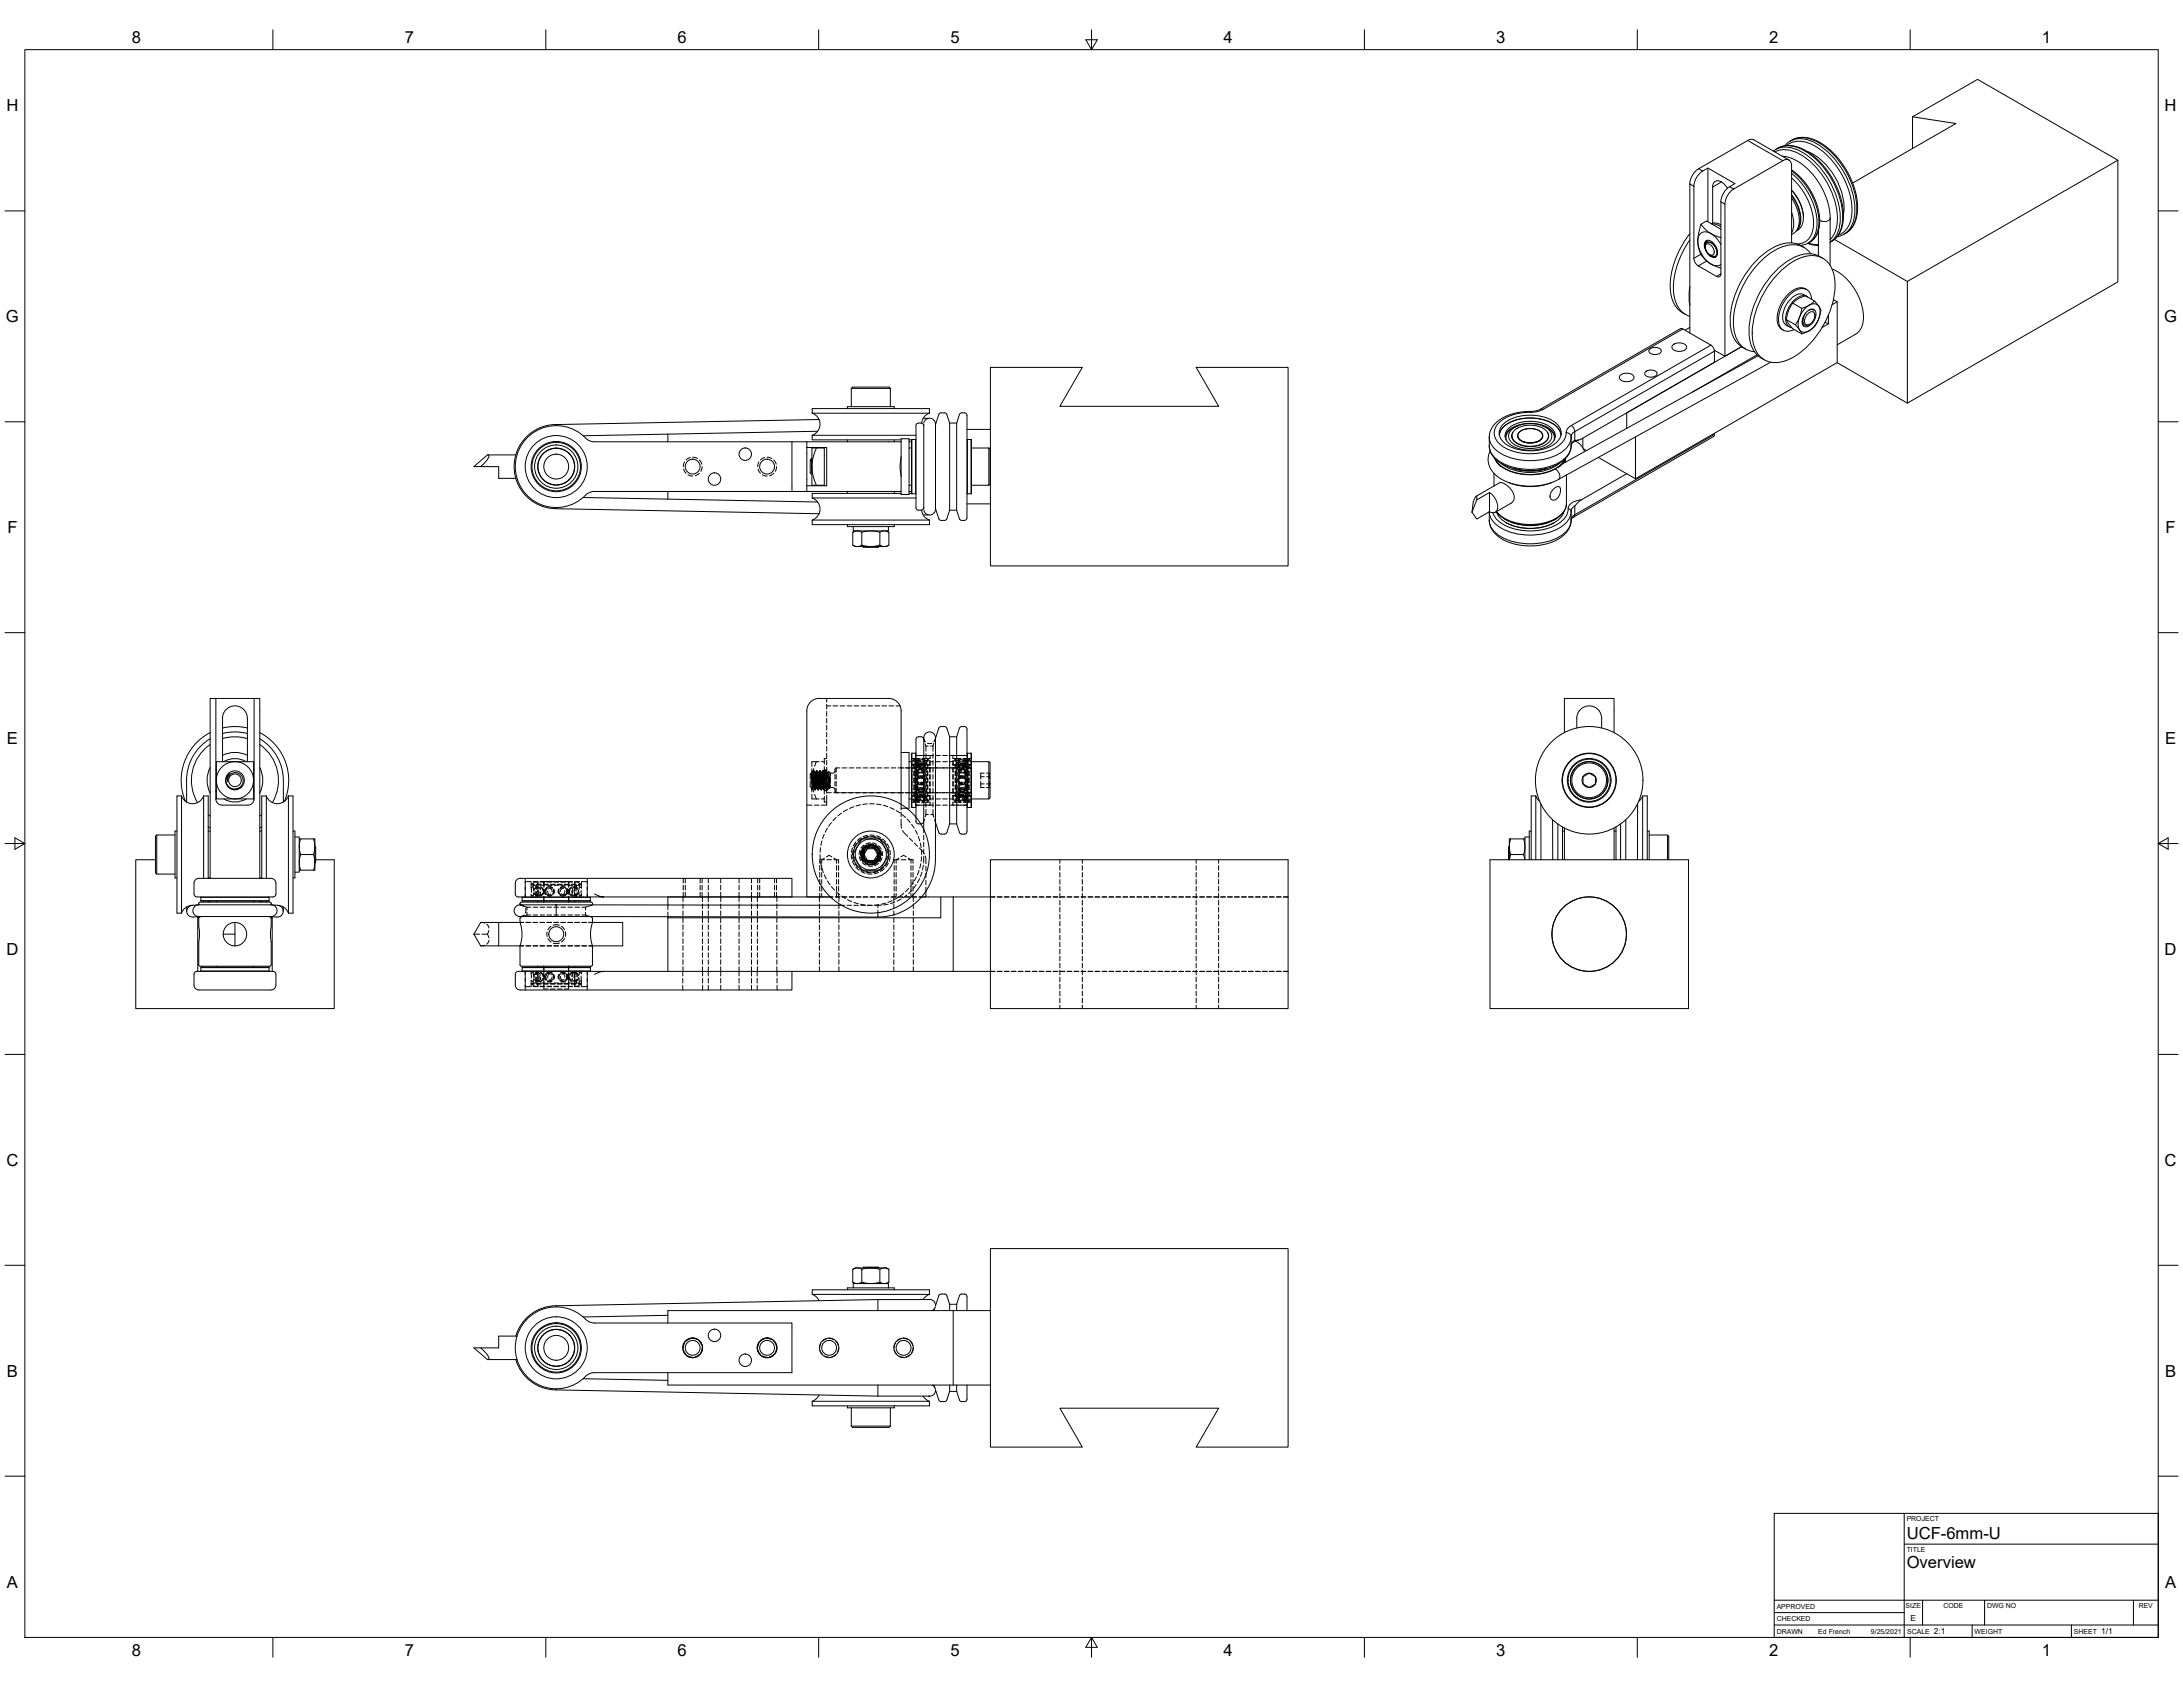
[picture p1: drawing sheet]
<svg xmlns="http://www.w3.org/2000/svg" width="1118mm" height="864mm" viewBox="0 0 1118 864" stroke-linecap="round" stroke-linejoin="round" font-family="sans-serif">
<defs><g id="words">
<g font-size="8.5">
<text x="68" y="22">8</text>
<text x="207" y="22">7</text>
<text x="347" y="22">6</text>
<text x="487" y="22">5</text>
<text x="626" y="22">4</text>
<text x="766" y="22">3</text>
<text x="906" y="22">2</text>
<text x="1045" y="22">1</text>
<text x="3" y="57">H</text>
<text x="1108" y="57">H</text>
<text x="3" y="165">G</text>
<text x="1108" y="165">G</text>
<text x="4" y="273">F</text>
<text x="1109" y="273">F</text>
<text x="4" y="381">E</text>
<text x="1108" y="381">E</text>
<text x="3" y="489">D</text>
<text x="1108" y="489">D</text>
<text x="3" y="597">C</text>
<text x="1108" y="597">C</text>
<text x="4" y="705">B</text>
<text x="1108" y="705">B</text>
<text x="976" y="788">UCF-6mm-U</text>
<text x="976" y="803">Overview</text>
<text x="4" y="813">A</text>
<text x="1108" y="813">A</text>
<text x="68" y="848">8</text>
<text x="207" y="848">7</text>
<text x="347" y="848">6</text>
<text x="487" y="848">5</text>
<text x="626" y="848">4</text>
<text x="766" y="848">3</text>
<text x="906" y="848">2</text>
<text x="1045" y="848">1</text>
</g>
<g font-size="4.3">
<text x="978" y="830">E</text>
<text x="990" y="837">2:1</text>
<text x="1076" y="837">1/1</text>
</g>
<g font-size="3.5">
<text x="976" y="779">PROJECT</text>
<text x="976" y="794">TITLE</text>
<text x="910" y="824">APPROVED</text>
<text x="976" y="823">SIZE</text>
<text x="995" y="823">CODE</text>
<text x="1017" y="823">DWG NO</text>
<text x="1095" y="823">REV</text>
<text x="910" y="830">CHECKED</text>
<text x="910" y="836">DRAWN</text>
<text x="931" y="836">Ed French</text>
<text x="958" y="836">9/25/2021</text>
<text x="976" y="836">SCALE</text>
<text x="1011" y="836">WEIGHT</text>
<text x="1062" y="836">SHEET</text>
</g>
</g></defs>
<!-- layer: Hidden -->
<g fill="none" stroke="#000" stroke-width=".51">
<path d="M350 236v3M353 234l-2 1M355 234l2 1M358 235l1 3M359 239v2M389 236l-1 3M391 234l-2 1M393 234l2 1M396 235l1 3M398 239l-1 2M350 240l1 2M352 243l3 1"/>
<path d="M358 242l-2 2M388 240l1 2M390 243l3 1M396 242l-2 2M423 358v1M423 361v2M423 364v3M423 368v2M423 371v3M423 375v2M423 379v2M423 361h2"/>
<path d="M427 361h2M430 361h2M434 361h2M437 361h3M441 361h2M444 361h3M448 361h2M452 361h2M455 361h2M459 361h2M473 378l1 2M473 379v1"/>
<path d="M479 378l-1 2M479 378l-1 1M415 396h1v1M416 396h-1v3M416 398l-1 2M416 396h.1M416 397v-1v1M416 399v5v-3M416 397v2M416 394v2M416 392v-2h2l-1 2M416 399v3"/>
<path d="M416 395h.1M416 399v2M416 396l-1 4 1-1M416 398v2M416 398v3M416 395h1v1M416 395v2M416 395v1M416 397v5M416 396v3M417 396l-1-1v2M417 393l-1 3"/>
<path d="M417 395l-1 1v-1l1 2M417 397v5v-4M417 395l-1 1M417 396v2M417 397v2M417 400v2M417 399v2M417 398v3M417 396l1 2M417 397l1 2M418 396h-1v1M418 397v3"/>
<path d="M418 399v3M418 398v3M418 398v2M418 399v2M418 390h1M418 395v2M418 396v2M418 395v3M418 395v1M418 396v3M418 395l-1 1M418 395l1 2"/>
<path d="M418 399l1 5M418 398l1 2M419 398l-1 2M419 397l-1 2M419 400l-1 2M419 399l-1 3M419 397v-1v1M419 396v2M419 396v5M419 396v3M419 398v3M419 400v2"/>
<path d="M419 397v2M419 395v3M419 397l1 5M419 395h1v1M420 397l-1 2M420 396v-1v1M420 395v2M420 395v1M420 398v2M420 399v4M420 397v2M420 399v2"/>
<path d="M420 397v-1l1 1M420 397v3M421 390h1M421 396v4v-2M421 398l-1-2v2M421 397v2v-2M421 399v2M421 399v3v-1M421 399v3M421 395v3M421 395v2M421 396v-1v1"/>
<path d="M421 395l1 1 1-1M421 397l1 2M421 396l1 2M421 395l-1 1v-1l-1 1-1-1M421 398v2M422 395v3M422 399l-1 2M422 400v2M422 397l-1-2v2M422 399v2M422 396v-1l-1 2M422 397v4"/>
<path d="M422 398v3M422 396v2M422 390v1M422 392v5M422 395h-1M422 394h1M422 397v2M422 397v-1v1M422 398l1 2M423 395l-1 2M423 397v2M423 395l1 1"/>
<path d="M423 395v3M423 396v-1v1M423 397v5M423 388h-1v2M423 393v13h3M423 382v2M423 386v2M423 389v3M423 397v4M424 396h.1M424 396v2M424 396l-1 2"/>
<path d="M424 396v-1l1 1M424 397v2M424 399v3M424 399v1M424 396v3M424 395v2M424 398v3M425 397l-1 3M425 398v2M425 398v4M425 396v2M425 396h.1"/>
<path d="M425 398v3M425 396v1M427 396v3M427 395v1h-2M428 393l-1 1v1M428 393v2M428 396v3M428 393h2M431 393h3M435 393h2M438 393h3M442 393h2"/>
<path d="M445 393h3M449 393h2M453 393h2M456 393h3M460 393h3M463 393h6M467 388h1v2M467 393h.1M467 392h1M467 393v2M467 396v3M468 389l-1 1v2"/>
<path d="M468 398v3M468 395v2M468 391v3M468 393v2M468 396v3M468 391h2M469 387h.1M469 387h9M469 392l1 1h1M469 391h2M469 393l1 2-1 1v1l2 2M469 392l1 1h3"/>
<path d="M469 392h2M469 395l2 1M469 398v3M470 395l-1 2M470 391l2 1M470 388l1 1M470 388l-1 1M470 394v1l1 1M470 389h-2v3M470 389l-1 1h2M470 395v1v1M470 392h2"/>
<path d="M470 398v1v2M470 393h2M470 397h3M470 396v1v1h2M470 392h3M470 391v1M470 394h3M471 388h-3v2M471 394l-1 1M471 393l2 1-1 2M471 397l-2 2M471 394h1l1 1"/>
<path d="M471 388h-1M471 391l-2 1M471 389l-2 1M471 398h1l1 1M471 392l-2 1 1 2M471 398h1l1 1v2h-2M471 395l2 1v1l-1 1h-1M472 392h-2v1M472 389l-2 1 1 1M472 395l2 1M472 391h-3M472 388h3v2"/>
<path d="M472 394l1 1M472 391h-2M472 397l1 1 1 2-1 1-1 1M472 392h2M472 388h1l-1 1M472 392l1 1 1 1M473 390h1l-1 2M473 389v1l-1 1M473 392v1h-2M473 390h-3M473 389l1 1M473 389h1v3"/>
<path d="M473 399h.1M473 395l-2 1M473 391h1M473 396l-1 1h-1M473 388l1 1h-2M473 391h1l-4 1-1-1M473 391l1 1-1 1M473 398v3M473 395l-1 1M473 394l-1 1M474 395l-1 2M474 392l-2-1h1v1"/>
<path d="M474 397l-2 2M474 392l-1 1M474 381v1M474 391l-1 1 1 1M474 393h17M474 396v3M474 393v2M474 389v3M474 386v2M474 382v3M474 382h1M475 380h2"/>
<path d="M475 398v3M475 395v2M475 391v3M475 392h1M475 389l1 1v2M476 396v3M476 393v2M476 387v1h-1v2M476 389v3M476 390h2M476 382h2M478 396v3"/>
<path d="M478 393v2M478 389v3M478 386v2M478 382v3M478 381v1M479 390h2M479 387h2M483 390h2M483 387h2M486 390h2M486 387h9M488 396v3"/>
<path d="M488 389v3M488 392h1M488 393v2M488 387v1h1v2M489 389l-1 1v2M489 391v3M489 395v2M489 398v3M490 396v3M490 393v2M490 391h1M490 391l1 1"/>
<path d="M490 392l1 1M490 397l2 2M490 392h2M490 395l1 2M490 394l2 1M491 395l1 1M491 398v3M491 391l-1 1 1 1M491 391h-1l4 1 1-1M491 388l-1 1h2M491 396l1 1h1M491 395l2 1"/>
<path d="M491 389h-1v3M491 389l-1 1M491 389v1l1 1M491 392v1h2M491 390h3M491 390h-1l1 2M491 393h3M492 392l-1 1-1 1M492 388h-1l1 1M492 391h2M492 397l-1 1-1 2 2 2M492 388h-3v2"/>
<path d="M492 394l-1 1M492 391h3M492 391l-2 1M492 395l-2 1M492 389l2 1-1 1M492 392h2v1M492 391h-1v1M493 395l-2 1v1l1 1h1M493 392l2 1-1 2M493 398h-1l-1 1v2h2M493 389l2 1M493 398h-1l-1 1"/>
<path d="M493 391l2 1M493 388h1M493 394h-1l-1 1M493 393l-2 1 1 2M493 397l2 2M493 388h3v2M493 394l1 1M493 392h2M494 394h-3M494 391v1M494 392h-3l-1 1M494 396v1v1h-2"/>
<path d="M494 397h-3M494 393h-2M494 398v1v2M494 392h-2M494 395v1v1M494 389l1 1h-2M494 389h2v3M494 394v1l-1 1M494 391h2M494 388l1 1M494 388l-1 1M494 395l1 2"/>
<path d="M494 391l-2 1M495 398l-1 3M495 395l-2 1M495 392l-1 1M495 393l-1 2 1 1v1l-2 2M495 392l-1 1h-1M495 391h-2M495 393h2M495 387h.1M496 396v3M496 393v2M496 391v3"/>
<path d="M496 395v2M496 398v3M496 392h1M496 389l1 1v2M497 396v3M497 393v2M497 388h-1v2M497 393h.1M502 398h2M504 396h-2v3M505 398h2l-1 1M505 396h2l-1 1"/>
<path d="M413 412h3M415 400v3l1 1 1-1M416 407v2h2M416 403v2M416 402v2M416 404v-1v1M416 400v3M416 403l1 2M416 401v2l1-1v1M416 402l1 1v-1M416 400l1 3M417 403l-1 1"/>
<path d="M417 403v1M417 402v1M417 402v2M417 401v2M417 412h2M417 407l1 2M417 400v3M418 403l-1 1v-1M418 400v2M418 403l-1 1M418 401v2M418 409h1"/>
<path d="M418 403l1 1M418 400l1 2M419 403v1M419 402v2M419 401v-2v2M419 401v2M419 402l1 1v-1M419 400l1 3M420 402v1h-1M420 403v1M420 403l-1 1M420 401v3"/>
<path d="M420 402v2M420 400v3M420 400v2M420 401v2M420 404h1M421 404v-1l1 1M421 402v2M421 401v2M421 403v1h-1M421 402v1M422 402l-1 1v-1M422 400v3"/>
<path d="M422 403v1M422 402v2M422 404h.1M422 408v1h-1M422 409v2h1M422 402v4M422 405h1M423 403l-1-2v2M423 401v2M423 403h.1M423 403l-1 1M423 403l1 1v-1"/>
<path d="M423 400v2M423 407v5h-2M423 403l1 1M423 401l1 2M424 400v3M424 402v2M424 401v1M424 403h1M425 402v2v-1M425 401l-1 2M425 400v3M425 402v1"/>
<path d="M425 403h2v1M425 403h-1M427 406h3M427 404v1l1 1v-2M427 400v2M428 418l-2 2M428 400v2M430 406h4M431 416l-2 2M434 414l-2 2M434 406h3M437 413l-2 1"/>
<path d="M438 406h3M441 412l-3 1M441 406h3M444 412h-2M445 406h3M445 411l3 1M448 406h3M449 412h2M452 406h3M452 412l3 1M455 406h4M456 413l2 1"/>
<path d="M459 415l2 1M459 406h4M461 419l1 5M461 414h3M461 412v3M461 416v2M462 417l2 1M463 406h6M464 419l2 2M467 407h1M467 406h.1M467 400v2"/>
<path d="M467 404v2M467 407v2l1 1M468 409v2h-1M468 405v3M468 402v2M468 409v2h3M468 400v2M468 404v2M468 407v3h2M468 408h2M469 418a2.6 2.6 0 0 0 1 4h1M469 412h9"/>
<path d="M469 408h2M469 412h.1M469 409l1 1M469 400l2 2M469 406v1h1M469 407h2M469 407l2 1M469 409h3M470 402l-1 2M470 407l-1 1M470 404l1 1M470 407h2"/>
<path d="M470 402v1v2M470 404v1l1 1M470 410h3M470 405v2M470 401v1v1M470 401l-1 1v1l2 1M471 401h2M471 403l-2 1M471 402h1h1M471 410h-1l1 1M471 403l2 1v1l-1 1M471 403l-1 1-1 1 1 1 2-1"/>
<path d="M471 409h-2l1 2M472 405l1 2M472 408l-2 1 1 1M472 401h1v1l-1 1-1 1M472 400l1 2M472 407l-3 1M472 408h-3M472 406h-2M472 403l1 1M472 410l1 1h-1M472 407h2M472 404l-2 1h2"/>
<path d="M472 403l2 2M473 409l1 1-1 1M473 408h-3M473 401l-3 1M473 408v1l-1 1M473 406l1 1M473 407l1 1-1 1M473 408h1h-2M473 406l1 1-1 1M473 400l-1 1h-1M473 408h1M473 404v1h-2"/>
<path d="M473 407l1 1M473 404l-1 1M473 406l-2 1h2M473 406h-3l-1 1M473 406l-2 1M473 405l1 1M473 419v1M473 407l-2 1M474 407l-2 1h-2l-1-1M474 402l-1 2M474 409l-1 1M474 403l-2 1"/>
<path d="M474 406h17M474 414v3M474 411v2M474 407v3M474 404v2M474 400v2M474 417v1M474 417h1M474 407v3h-1M475 409v2h-3M475 405v3M475 402v2"/>
<path d="M475 409v2h1M476 407v2l-1 1M476 404v2M476 400v2M476 407v3M476 411v1M476 409h2M476 407h-1M476 417h2M478 414v3M478 411v2M478 407v3"/>
<path d="M478 404v2M478 400v2M478 417v1M478 420l1 1M479 409h2M479 412h2M483 409h2M483 412h2M486 409h2M486 412h9M488 411v1M488 407v3"/>
<path d="M488 404v2M488 400v2M488 407h1M488 407v2l1 1M489 402v2M489 405v3M489 409v2h-1M489 409v2h3M490 407v3h1M490 404v2M490 400v2M490 408h1"/>
<path d="M490 403l2 1M490 409l1 1M490 407h2M490 407l2 1M490 402l1 2M491 407l2 1M491 405l-1 1M491 406l2 1M491 406l2 1h-2M491 406l-1 1M491 404l1 1h1M491 407l-1 1"/>
<path d="M491 404l1 1M491 400l1 1h1M491 406l-1 1 1 1M491 408h-1h2M491 407l-1 1 1 1M491 410h3M491 408v1l1 1M491 401l3 1M491 406h3M491 408h3M491 409l-1 1 1 1M492 403l-2 2"/>
<path d="M492 404l2 1h-2M492 410l-1 1h1M492 403l-1 1M492 406h2M492 408h3M492 407l3 1M492 400l-1 2M492 401h-1v1l1 1 1 1M492 405l-1 2M492 408l2 1-1 1M493 409h2l-1 2M493 403l-2 1v1l1 1"/>
<path d="M493 403l2 1v2h-1l-2-1M493 410h1l-1 1M493 402h-1h-1M493 403l2 1M493 407h2M493 401h-2M494 405v2M494 401v1v1M494 401l1 2-1 1h-1M494 406l1 1M494 404v1l-1 1M494 407h-2"/>
<path d="M494 402v1v2M494 408h2M494 407l1 1M494 404l-1 1M494 402l1 2M495 409h-3M495 407l-2 1M495 406v1h-1M495 400l-2 2M495 409l-1 1M495 408h-2M495 407l-1 1h-2"/>
<path d="M495 412h.1M495 406h2M496 407v3h-2M496 404v2M496 400v2M496 402v2M496 405v3M496 409v2h-3M496 409v2h1M497 407v2l-1 1M497 404v2M497 400v2"/>
<path d="M497 406h.1M497 407h-1M502 400v3h2M502 401h2M505 401h2l-1 1M505 403h2M506 400l1 1M420 437v3M420 434v2M421 430l-1 3M422 427l-1 2M422 439l-1 1v2"/>
<path d="M423 439l1-1 2 1M424 424l-2 2M426 421l-2 2M427 439l1 1v2M436 437v3M436 434v2M437 439v2M437 435l-1 2M437 437v1M438 431l-1 2M438 432l-1 2M440 439l1 2"/>
<path d="M440 435v2M441 439l1 2M441 436v2M441 429l-2 1M441 437v2M441 438v2M441 435v2M441 429l-2 2M442 429l-1 1M442 438l1 2 2 1M442 435l-1 1M442 440l2 1"/>
<path d="M442 438l2 3M442 438l1 2M442 437v2M442 433l-1 1M442 436v1M442 435l-1 2M442 435v2M442 436v2M442 439l2 2M443 436v3M443 435l-1 2M443 433l-2 2"/>
<path d="M443 440l2 1M444 434l-2 2M444 433l-2 1M444 428h-2M444 434h4l1 3-1 3h-4l-2-3zM445 428l-3 1M445 433l-2 1M445 432h2M445 434l-2 1M445 427l3 1M445 433l-2 1h2M446 431l-3 1"/>
<path d="M446 428h2M446 433h2M446 434l2 1M446 434h-2M446 433l3 1M447 432h2M447 432h-3M447 434l2 1M448 433l2 1M448 433l2 2M448 440h.1M449 428l2 1"/>
<path d="M449 435l1 2M449 436v3M449 434l1 2M449 439l-1 1M449 429l3 1M450 435v2M450 436v2M450 433l1 2M450 429l1 1M450 439l-1 2-2 1M450 440l-1 2M450 437v3"/>
<path d="M450 436l1 2M450 437h1M451 435v2M451 439l-2 2M451 436v2M451 439l-1 2M452 439l-1 2M452 436v2M452 429l1 2M452 431l2 2M454 432l1 2M454 434l1 2"/>
<path d="M455 437v1M455 437v3M456 435v2M456 439l-1 2M460 439l-1 1v2M461 439l2-1 1 1M462 425l3 3M465 439l1 1v2M466 429l1 2M467 422l1 2M468 432l2 1M469 425l1 2"/>
<path d="M470 428l1 2M471 434l2 3M471 432l1 2M472 435v2M472 439v2M473 438v4M473 425v1M473 428v2M473 431v2M473 435v2M474 438v4M269 450v3"/>
<path d="M269 453v4M269 457v2M269 451h.1M269 451h3M272 455v2M272 451v2h1M272 458l1 1M272 458v1M272 458h.1M273 451h2M273 454v2M273 454l-1 1"/>
<path d="M273 459h.1M273 457v2M273 457l1 1M273 453h-1v2M274 458l1 1M274 456l1 2M274 455l1-1 2 1M274 454l1 1M274 453v1M274 459h.1M275 456l-1 3M275 453h2"/>
<path d="M275 454l-1 1M275 455h-1l-1 1M275 453a1.2 1.2 0 0 0-2 1M275 452h-1l-2 1M275 455h.1M275 458l-1 1M275 451v4M275 458v1M276 456l-1 2M276 454l-1 3M276 457l1 1h1M276 453h3"/>
<path d="M276 452h3M276 451h3M277 457l-1 2M277 455h-1M278 455v2M278 457l-1 2-2-1M278 455l-1-1 1 2M278 457l-1 2M278 453h3M278 451h.1M278 455v3M278 459v3"/>
<path d="M279 457l2 1h1M279 455v1v2v-2M280 455v2M280 453h2M280 452h2M280 451h2M280 458h3M280 456l1 2M280 455l-1 1M281 451h-3v3M281 454h2M282 455l1 2"/>
<path d="M282 453h2M282 451h2M282 454h-1l-1 1M283 458l-3 1M283 455h-2M283 455v2M283 456v2M284 453h2M284 452h2M284 451h2M284 455l-1 3M285 453h3"/>
<path d="M285 451h3M286 455v2M286 456l1 2M286 455v3M287 458h2M287 454h2M287 453h3M287 452h3M287 451h3M287 457l2 1h1M288 455l-1 1M289 455h-2"/>
<path d="M289 453h2M289 451h2v3M289 456l-1 2M289 455l2 2M290 454h-2h-1M290 458h-3M290 455v3M290 455l1 1-1 2M290 455v2M291 453h2M291 452h2M291 451h2"/>
<path d="M291 455v3M291 459v3M291 451v3M291 456l1 2h1M292 457l1 2M292 455v2M293 453h2M293 456v2M293 455v2M293 454l-1 1M293 455l2-1 1 2M293 454l1 2"/>
<path d="M294 457l1 1M294 458h.1M294 455v2M294 458l1 1M294 451v4M294 458v1M294 457l-1 2-1-1M294 453h1a1.1 1.1 0 0 1 1 0 1.1 1.1 0 0 1 1 1M294 452h2l1 1M294 451h3M295 454l1 1M295 457v2"/>
<path d="M295 454v2M295 454l-1 1M295 453v1M295 459h.1M296 457l-2 2M296 455h-1l-1 1M296 458l-1 1M296 453h2v2M296 456v2M296 457l1 2M297 454l-1 1M297 454l1 1"/>
<path d="M297 459h.1M298 456v2M298 455h.1M298 451v2h-2M298 458l-1 1M298 458v1M298 451h3v2M301 450v2M301 453v4M301 457v2M350 459v3M351 450v2"/>
<path d="M351 453v3M351 457v2M358 450v2M358 453v3M358 457v2M360 459v3M363 450v2M363 453v3M363 457v5M369 450v2M369 453v3M369 457v5"/>
<path d="M378 450v2M378 453v3M378 457v5M385 450v2M385 453v3M385 457v5M388 459v3M389 450v2M389 453v3M389 457v2M397 450v2M397 453v3"/>
<path d="M397 457v2M398 459v3M420 459v3M420 440h2M420 441v2M421 443v2M421 447v2M421 450v3M421 454v2M421 457v2M421 444l1 3M422 448l1 2"/>
<path d="M423 440h3M424 451l1 2M425 459h1M426 454l1 2M427 440h2M428 459h2M428 456l2 2M428 443v2M428 447v2M428 450v3M428 454v2M428 457v2"/>
<path d="M429 459v3M431 459l2 1M431 459h3M435 459h2M436 441l1 2M438 442l1 2M438 444l2 1M438 459h3M440 445l2 1M441 446l2 1M441 445h1M441 442l2 1"/>
<path d="M442 459h2M443 442l2 1M443 442l3 1M443 446l3 1M443 441l3 1M444 441h2M444 447h2M444 443h3M445 459h3M446 441l-1 1M447 441h-2M448 440l-2 1"/>
<path d="M448 441l-2 1M448 441l-3 1M448 442l-2 1M449 440l-2 1M449 442l-2 1M449 459h2M449 446l-2 1M450 442l-2 1M450 447h-2M451 445h-1M452 444l-2 2M453 459h2"/>
<path d="M453 445l-2 1M454 441l-1 2M455 442l-2 2M456 459h3M458 459v3M458 440h2M459 443v2M459 447v2M459 450v3M459 454v2M459 457v2M460 459h2"/>
<path d="M460 459l-2 2M461 440h3M463 457l-2 2M463 459h3M464 458l-2 2M465 440h2M465 455l-1 1M466 443v2M466 447v2M466 450v3M466 454v2M466 457v2"/>
<path d="M467 456l-2 1M467 459h2M467 452l-1 2M468 459v3M469 453l-1 2M469 449l-1 2M470 459h2M471 446l-1 2M471 450l-1 2M471 442v2M472 446l-1 3M473 443l-1 2"/>
<path d="M474 443v3M474 447v2M474 451v2M474 454v2M507 459h2M511 459h2M514 459h3M518 459h2M521 459h3M525 459h2M528 459h3M532 459h2"/>
<path d="M536 459h2M539 459h3M543 440v2M543 443v2M543 447v2M543 450v3M543 454v2M543 457v3M543 459h2M546 459h3M550 459h2M553 459h3"/>
<path d="M554 440v2M554 443v2M554 447v2M554 450v3M554 454v2M554 457v3M557 459h2M561 459h2M564 459h3M568 459h2M571 459h3M575 459h2"/>
<path d="M578 459h3M582 459h2M586 459h2M589 459h3M593 459h2M596 459h3M600 459h2M603 459h3M607 459h2M611 459h2M612 440v2M612 443v2"/>
<path d="M612 447v2M612 450v3M612 454v2M612 457v3M614 459h3M618 459h2M621 459h3M624 440v2M624 443v2M624 447v2M624 450v3M624 454v2"/>
<path d="M624 457v3M625 459h2M628 459h3M632 459h2M636 459h2M639 459h3M643 459h2M646 459h3M650 459h2M653 459h3M657 459h2M243 478h2"/>
<path d="M246 472l2 1M247 478h3M249 473l1 2M250 478v2M250 476v2M266 463l2 1M266 472h2M266 463l4 1M268 468l-2 1M269 465v2M269 472h3M270 468h2"/>
<path d="M270 464h2M270 468l-3 1M270 464v2M270 467v1M273 468h2M273 464h2M273 472h2M276 468h3M276 464h3M276 472h3M280 468h2M280 464h2"/>
<path d="M280 472h2M280 477v2M282 474l-1 2M284 468h2M284 464h2M284 472h2M286 474h-3M287 468h3M287 464h3M287 472h3M287 474l2 2M289 477v2"/>
<path d="M291 468h2M291 464h2M291 472h2M294 468h3M294 464h3M294 472h3M298 468h2M298 464h2M298 472h2M300 468l2 1M300 464v2M300 467v1"/>
<path d="M301 472h2M303 463l-3 1M342 463v3M342 467v2M350 463v2M350 466v3M350 470v2M350 473v3M350 477v2M360 463v2M360 466v3M360 470v2"/>
<path d="M360 473v3M360 477v2M363 463v2M363 466v3M363 470v2M363 473v3M363 477v2M369 463v2M369 466v3M369 470v2M369 473v3M369 477v2"/>
<path d="M378 463v2M378 466v3M378 470v2M378 473v3M378 477v2M385 463v2M385 466v3M385 470v2M385 473v3M385 477v2M388 463v2M388 466v3"/>
<path d="M388 470v2M388 473v3M388 477v2M398 463v2M398 466v3M398 470v2M398 473v3M398 477v2M420 463v2M420 466v3M420 470v2M420 473v3"/>
<path d="M420 477v2M429 463v2M429 466v3M429 470v2M429 473v3M429 477v2M431 463h1M434 463h2M434 461l2 1M437 462l2 1M437 463h3M441 463h2"/>
<path d="M444 463h2M444 463h3M448 463h1M449 466v1M449 463v2M450 463h-2M451 463h-2M453 462l-2 1M455 463h-3M457 461l-2 1M458 463v2M458 466v3"/>
<path d="M458 470v2M458 473v3M458 477v2M458 462l-2 1M461 460l-2 1M468 463v2M468 466v3M468 470v2M468 473v3M468 477v2M543 461v2M543 465v2"/>
<path d="M543 468v2M543 472v2M543 475v3M543 479v2M554 461v2M554 465v2M554 468v2M554 472v2M554 475v3M554 479v2M612 461v2M612 465v2"/>
<path d="M612 468v2M612 472v2M612 475v3M612 479v2M624 461v2M624 465v2M624 468v2M624 472v2M624 475v3M624 479v2M248 484h-2M250 481l-1 2"/>
<path d="M266 484h2M269 497v3M269 500v3M269 484h3M272 498v3M272 497v1M273 484h2M273 498v2M273 498h-1M273 497v1M274 500l1 2M274 498l-1 3"/>
<path d="M274 499l1-1 2 1M274 498l2 1M274 498l1 1M274 498h1M274 497v1M275 498l-1 1M275 498v1M275 497v1M276 500l-1 2M276 498l-1 2M276 499l1 3M276 484h3"/>
<path d="M277 498l1 1v1M278 499l-1-1 1 2M278 495v8M279 500l1 2M279 499v1v2v-3M280 499l1-1 1 1M280 499v2M280 484h2M281 481l1 1M281 498h2M281 498l-1 3M282 498h-1h-1"/>
<path d="M282 498l1 2M283 499v2M284 484h2M284 499l-1 2M286 499v2M286 483h-3M287 500l1 2M287 499l-1 2M287 498h2M287 484h3M288 499l1-1 1 1M288 498l1 2"/>
<path d="M289 480l-2 2M289 498h-2M290 499v2M291 484h2M291 495v11h-2M291 500l1 2M292 498l1 1v1M293 498l-1 1M294 498l-1 2M294 499l-1-1-1 1M294 498v2M294 497v1"/>
<path d="M294 500v2M294 484h3M295 498l1 1M295 498l-1 3M295 498l1 2M295 498v2M295 498h-1M295 497v1M297 498l-1 1M297 498h1M297 497v1M298 500v2"/>
<path d="M298 498h.1M298 497v1M298 484h2M301 497v3M301 500v3M301 484h2M350 481v2M350 484v3M350 488v2M350 491v3M350 495v5M360 481v2"/>
<path d="M360 484v3M360 488v2M360 491v3M360 495v2M360 497v3M363 481v2M363 484v3M363 488v2M363 491v3M363 495v5M369 481v2M369 484v3"/>
<path d="M369 488v2M369 491v3M369 495v5M378 481v2M378 484v3M378 488v2M378 491v3M378 495v5M385 481v2M385 484v3M385 488v2M385 491v3"/>
<path d="M385 495v5M388 497v3M388 481v2M388 484v3M388 488v2M388 491v3M388 495v2M398 481v2M398 484v3M398 488v2M398 491v3M398 495v5"/>
<path d="M420 481v2M420 484v3M420 488v2M420 491v3M420 495v2M429 481v2M429 484v3M429 488v2M429 491v3M429 495v2M458 481v2M458 484v3"/>
<path d="M458 488v2M458 491v3M458 495v2M468 481v2M468 484v3M468 488v2M468 491v3M468 495v2M507 497h2M511 497h2M514 497h3M518 497h2"/>
<path d="M521 497h3M525 497h2M528 497h3M532 497h2M536 497h2M539 497h3M543 482v3M543 486v2M543 490v2M543 493v2M543 497v2M543 497h2"/>
<path d="M546 497h3M550 497h2M553 497h3M554 482v3M554 486v2M554 490v2M554 493v2M554 497v2M557 497h2M561 497h2M564 497h3M568 497h2"/>
<path d="M571 497h3M575 497h2M578 497h3M582 497h2M586 497h2M589 497h3M593 497h2M596 497h3M600 497h2M603 497h3M607 497h2M611 497h2"/>
<path d="M612 482v3M612 486v2M612 490v2M612 493v2M612 497v2M614 497h3M618 497h2M621 497h3M624 482v3M624 486v2M624 490v2M624 493v2"/>
<path d="M624 497v2M625 497h2M628 497h3M632 497h2M636 497h2M639 497h3M643 497h2M646 497h3M650 497h2M653 497h3M657 497h2M269 503v2h3"/>
<path d="M269 504v3M272 502v2h1M272 502h1M272 502h.1M272 504l2 1h1M273 505h2M273 502a1.4 1.4 0 0 0 2 1M273 501v1M273 504h-1v1M274 501l1 1M274 502v1M275 500l-1 2"/>
<path d="M275 504h2M275 502h-1M275 502v3M276 501l-1 1h-1M276 503h3M276 505h3M277 500l-1 2M277 502l1-1-1 1M278 501l-1 1h-2M278 504h3M278 502v3M278 505v1h3"/>
<path d="M280 503h2M280 505h2M280 502h3M282 504h2M282 506h2M283 502h-3M283 500l-2 2M283 501l-2 1M284 503h2M284 505h2M285 504h3M285 506h3"/>
<path d="M287 502h2M287 503h3M287 505h3M289 501l-2 1M289 504h2M290 502h-1h-2M291 500l-2 2M291 501l-1-2 1 1-1 2M291 503h2M291 505h2M291 505h.1M292 500l1 2-1-1"/>
<path d="M293 504h2M293 501l1 1 1-1M293 501l-1 1M294 502h.1M294 502h1M294 502v3M294 505h3M295 501v1M295 502v1M296 501l-1 1M296 504h2v1M296 500l1 2"/>
<path d="M297 502a1.1 1.1 0 0 1-1 1 1.1 1.1 0 0 1-1 0h-1M297 504l-1 1h-2M298 502v2h-2M298 502h-1M298 505h3M301 505h.1M301 503v4M350 501v2M350 504v3M360 501v2M360 504v3M363 501v2"/>
<path d="M363 504v3M369 501v2M369 504v3M378 501v2M378 504v3M385 501v2M385 504v3M388 501v2M388 504v3M398 501v2M398 504v3M543 500v3"/>
<path d="M543 504v2M543 507v3M543 511v2M543 515v1M554 500v3M554 504v2M554 507v3M554 511v2M554 515v1M612 500v3M612 504v2M612 507v3"/>
<path d="M612 511v2M612 515v1M624 500v3M624 504v2M624 507v3M624 511v2M624 515v1M350 691l1 2M350 688v2M352 694l3 1M353 685l-2 2M355 685l2 1"/>
<path d="M358 693l-2 2M358 687l1 2M359 690v2M388 691l1 2M389 688l-1 2M390 694l3 1M391 685l-2 2M393 685l2 1M396 693l-2 2M396 687l1 2M398 690l-1 2M420 691l1 2"/>
<path d="M420 688v2M422 694l2 1M423 685l-2 2M424 685l3 1M428 693l-2 2M428 687l1 2M429 690v2M458 691l1 2M458 688v2M460 694l3 1M461 685l-2 2M463 685l2 1"/>
<path d="M466 687l1 2M466 693l-2 2M467 690v2"/>
</g>
<!-- layer: Visible -->
<g fill="none" stroke="#000" stroke-width=".51">
<path d="M979 60l33-19 72 41-108 62-37-21M908 77l3-2h4h4l3 1 8 5 8 9 4 11 2 10-1 5-1 3-2 3-3 2M912 80l7 2 6 4 5 5 4 7 2 6 1 6v26M914 75l2-2 4-2 4-1 4 1 5 3 4 3 4 4 4 6 3 6 2 6 1 6v4l-1 5-3 3-3 3-4 1M925 78a33 33 0 0 1 19 32M979 76v-16l22 3-53 31M874 86l14 8-2 2M884 96a5 5 0 0 0-7-2v2v18M885 96a10 10 0 0 0-4 7v37v1l-1 1-11-6-2-3v-38a10 10 0 0 1 5-7l2-2v28M916 82l-18-10-2-1-26 15a10 10 0 0 0-5 8v76M917 100a17 17 0 0 1 4 17l-1 1M917 87l6 5 4 6 3 6 2 7-1 6-2 4-4 4-3 1"/>
<path d="M1084 82v62l-108 62-35-20M865 120a41 41 0 0 0-9 32 13 13 0 0 0 7 9M871 115l-2 8 1 4 1 3 4 5 6 2M876 120l2 2 3 3M876 120a4 4 0 0 0-5-1 4 4 0 0 0-2 6 12 12 0 0 0 10 11l2-1M876 120l5 2M876 114h3l2 1M876 115h2l3 1M881 117l-7-4-3 2 5 5M917 101a16 16 0 0 1 2 17l-2 2M917 100a16 16 0 0 1 3 17M917 109l1 2a12 12 0 0 1-1 8"/>
<path d="M923 111a22 22 0 0 0-6-14 18 18 0 0 1 5 19l-2 2M923 111h.1M931 118v13M865 123a39 39 0 0 0-7 32 11 11 0 0 0 7 7M873 124v2v-1M874 125a4 4 0 0 1 3 2 4 4 0 0 1 0 4 4 4 0 0 1-3-6zM874 124l-1 1v3l3 3M874 124h2l1 1 2 2v2M874 123l-1 1v2l1-2h2l2 2 1 3v1l-1 1-3-1M875 130l2 1 1 1M876 131a6 6 0 0 1-2-8 6 6 0 0 1 4 9M876 131l2 1"/>
<path d="M877 131l1 1M917 124v-39a2.7 2.7 0 0 0-1-3 2.7 2.7 0 0 0-3 0l-25 15a10 10 0 0 0-5 8v77l9-5-59 34v8M924 127a15 15 0 0 0-19 1 45 45 0 0 0-19 41 13 13 0 0 0 8 10M925 125l6 1M927 130a12 12 0 0 0-17-3 45 45 0 0 0-22 43 12 12 0 0 0 10 10M933 132a15 15 0 0 0-18 2 45 45 0 0 0-19 41 13 13 0 0 0 7 9M938 138a27 27 0 0 1 15 29l-2 3-10 7M865 147v5v4M910 140a23 23 0 0 1 21-9 15 15 0 0 1 8 17 46 46 0 0 1-24 36 12 12 0 0 1-18-11 46 46 0 0 1 13-33zM918 155l4 3-1 4-2 4-4-2 1-5zM918 155l3-2 3-2 5 3-2 2-5 2M924 158a4 4 0 0 1 4-3 4 4 0 0 1 4 3 11 11 0 0 1-9 12 5 5 0 0 1-2-8z"/>
<path d="M924 151a12 12 0 0 0-10 12 4 4 0 0 0 3 5M924 151l2 1M925 160a2.6 2.6 0 0 1 3-2 2.6 2.6 0 0 1 2 4 5 5 0 0 1-7 5 6 6 0 0 1 2-7zM925 148a8 8 0 0 0-11 4 13 13 0 0 0-2 16l1 1M925 152a7 7 0 0 0-10 3 9 9 0 0 0-1 11l2 1M926 159l2-1 1 1M927 153a5 5 0 0 0-2-5 5 5 0 0 0-6 1 17 17 0 0 0-8 18 5 5 0 0 0 8 2M929 154l2 3 1 2-2 6-3 4-5 2-4-3-3-4M939 153l2 1-3 2M941 154v32l-104 59v-21M976 144v62M845 179a4 4 0 0 1 5 1 4 4 0 0 1-6-1z"/>
<path d="M856 177a5 5 0 0 1 7 1 4 4 0 0 1-7-1zM865 168l-2 1M878 179l5 3M919 166l3 5M923 165l1 2M923 162v2M924 160l-1 3v2l1 2 2-1M925 161a2 2 0 0 1 3-1 2 2 0 0 1 1 3 3 3 0 0 1-5 3 5 5 0 0 1 1-5zM929 161h.1M934 165l2 1M936 161v5M936 166l-3 2"/>
<path d="M436 199v-1h19l1 1M436 199h20M436 199v9M456 199v9M507 188h47l-11 20h81l-12-20h47v102h-152zM830 192a5 5 0 0 1 7 1 4 4 0 0 1-8 0zM842 190a4 4 0 0 1 6 1 4 4 0 0 1-6 0zM900 182l-34 19M900 182l-100 55M907 185l-109 60M285 217a22 22 0 0 0-22 22 22 22 0 0 0 22 21M285 217v1"/>
<path d="M416 212h60M416 212v-3h60v3M416 212a6 6 0 0 1 4 5 6 6 0 0 1-4 6M419 215l-134 2M434 209v-1h24v1M473 214h2M473 217v44M473 218l-1-1h-2a9 9 0 0 0-1 7v36M473 216a3 3 0 0 1 4-2 3 3 0 0 1 2 5v36a11 11 0 0 1-1 8 3 3 0 0 1-5-2M473 216h.1M476 212a6 6 0 0 0-4 5M486 217v44"/>
<path d="M486 217l-1-5-3-1-1 1-2 5M486 217h4M490 217v44M490 217l1-5 3-1a8 8 0 0 1 1 7v48h-1h-2l-2-5M495 220h12M770 217a23 23 0 0 1 28 1 7 7 0 0 1-3 10 23 23 0 0 1-26-2 6 6 0 0 1 1-9zM772 219a18 18 0 0 1 23 1 6 6 0 0 1-4 9 18 18 0 0 1-19-3 5 5 0 0 1 0-7zM777 218a7 7 0 0 0-6 7M789 218a7 7 0 0 1 7 7M250 233a5 5 0 0 1-3 5l-1 1M264 233h-14l-7 6h12v6h9M275 237h1"/>
<path d="M276 235h.1M278 232h.1M280 231h.1M284 229l-1 1M286 229v1M289 231h.1M291 232h.1M293 235h.1M294 237h.1M342 222v4M405 226v26h-101a9 9 0 0 0-7 4 21 21 0 0 1-29-4 21 21 0 0 1 4-30 21 21 0 0 1 29 3l3 1h109M413 229v20"/>
<path d="M413 229h10v20h-10M413 226h48M413 226v3M415 235l1 7M415 236l1 4M415 235h.1M415 235l1 2M416 235l-1 1v6l1 1M416 235h-1M416 223h53M416 223v2h45M418 229h-2v19h6"/>
<path d="M419 221l-120 2M422 229h.1M434 225v1M458 225v1M461 226v-1h4v28h-4v-1M461 234v10M461 226v12v14h-48v-3M465 226h2M465 229h2M465 225h2M467 225v28M467 225h.1"/>
<path d="M467 225h2M469 225v28M469 225h.1M495 225v28M495 225h2M495 225h.1M497 225v28M497 229h9M506 229l1 1v18h-1M506 229v19M763 231l-1 5 1 4 3 4 6 3 6 2h8l7-1 5-3M765 235l3 4"/>
<path d="M768 222l1-3 3-2 5-2 6-1 6 1 5 1 4 3 1 3M771 224a13 13 0 0 1 14-7 11 11 0 0 1 11 7M774 220a16 16 0 0 1 20 1 5 5 0 0 1-4 7 15 15 0 0 1-17-3l-1-3zM774 224h.1M774 223v1M774 221a5 5 0 0 0 6 7l2 1a10 10 0 0 0 11-6l-1-2M775 240l8 1 9-1M775 221a13 13 0 0 1 17 0 5 5 0 0 1-4 7 12 12 0 0 1-14-4v-2zM777 223v1l2 2 4 1 5-1 1-1 1-2M778 221a8 8 0 0 1 12 2 7 7 0 0 1-9 3 3 3 0 0 1-4-2 3 3 0 0 1 1-3zM793 224h.1M793 223v1"/>
<path d="M801 235l1 1M802 235l-2 2-2 2M804 224v6l-3 5-5 4-8 2h-9l-8-2-6-4-2-5-1-7 1-3 2-2 3-4 7-2 11-2h2l72-42h2l14 9 1 1 1 2v6l-69 39h-3M806 226a8 8 0 0 1 5 5M808 225l-2 1-2 2M810 224v5M811 230l1 1M818 234l19 11M878 222l-1 2-72 41-1 1M276 240l-1 1M276 243h.1M278 246h.1"/>
<path d="M280 247h.1M283 248h1M285 260h.1M286 248h.1M289 247h.1M291 246h.1M293 243h.1M294 240v1M299 255l120 2M342 252v4M405 252h8M416 255h53"/>
<path d="M416 255a6 6 0 0 1 4 6 6 6 0 0 1-4 5M418 248l-2-7v-6l2-6h4v20M434 252v1M458 252v1M461 253h-45v2M465 252h2M465 248h2M465 253h2M467 253h.1M467 253h2M469 253h.1M473 260l-1 1h-2l-1-1"/>
<path d="M495 258h12M495 253h.1M495 253h2M497 248h9M756 254l12-7h1l3 2 3 4v3l-9 6M756 256v-2l-2 3v5M763 252a8 8 0 0 1 3 10h-2h-1M763 252l-7 4-2 6M763 252v10M765 242v7M776 240l7 1 8-1M795 251l3-2 1 1v1l-1 3-3 2-1-1v-1v-1z"/>
<path d="M796 240l1 1a3 3 0 0 1 1 4M802 243v17l-2 3-4 3-8 3h-9l-8-3-3-2-2-2a16 16 0 0 0 16 8 19 19 0 0 0 18-7l1-1M833 243l-24 13-3 3M285 260l134 3M416 266h60M416 266v3h60v-3M434 269v1h24v-1M437 272h2h2v7l-2 1-2-1zM437 279l1 1h16l1-1M437 270v2h18v-2M438 272h-1M441 272h5h4v7l-4 1-5-1"/>
<path d="M442 280h8M450 272h3h2v7l-2 1-3-1M454 272h1M472 261a6 6 0 0 0 4 5M473 264h2M479 260l2 6h1h3l1-5M486 261h4M763 262l-7 4-2-4M770 265a27 27 0 0 0 27 0M771 268a27 27 0 0 0 25 0M804 262v7l-1 2-2 3-4 2-4 2-9 1-10-1-7-4-2-2-2-3-1-7M111 358v51"/>
<path d="M130 358v51a3 3 0 0 1-3 3h-13a3 3 0 0 1-4-3M130 358h-22v92M130 358h3v92M108 375a28 28 0 0 0-13 35M108 378a25 25 0 0 0-12 21v12M114 368a6 6 0 0 1 6-7 6 6 0 0 1 7 7M114 378l7-1 6 1M114 373l6-1 7 1M114 368v22M127 375h-6h-7M127 368v22M133 378a25 25 0 0 1 12 21v12"/>
<path d="M133 375a28 28 0 0 1 13 35M473 379l-1-2h-2a8 8 0 0 0-1 7v34M486 377v45M486 377l-1-5h-3l-1 1-2 5M486 377h4M490 377v45M490 377l1-5h3a8 8 0 0 1 1 7v41a8 8 0 0 1-1 7l-3-1-1-4M801 375v-17h25v17M807 368v5M819 364l1 4M819 364l-2-2-2-1-3 1-2 1a7 7 0 0 0-3 5M820 368v5"/>
<path d="M108 393a14 14 0 0 0 0 13M108 381a22 22 0 0 0-7 30M111 394h-1M111 390h17a1.1 1.1 0 0 1 2 0 1.1 1.1 0 0 1 0 2v15a1.1 1.1 0 0 1 0 2 1.1 1.1 0 0 1-2 0h-16a1.1 1.1 0 0 1-1 0 1.1 1.1 0 0 1 0-2zM114 387a14 14 0 0 1 13 0M115 390a11 11 0 0 1 11 0M117 397l-1 2v3l2 2h2M118 396l-2 2 1 2a4 4 0 0 1 4-4 4 4 0 0 1 4 4 4 4 0 0 1-5 4l-2-1-2-2M130 394h.1M133 381a22 22 0 0 1 6 30M133 393a14 14 0 0 1 0 13M461 385h4v29h-1"/>
<path d="M465 390h2M467 386v27M467 386h2M469 386v27M469 386h.1M495 386v27M495 386h2M495 386h.1M497 386v27M497 390h9M506 390l1 1v17l-1 1M506 390v19"/>
<path d="M817 398v2v1M817 398a4 4 0 0 0-6-1 4 4 0 0 0 0 5 4 4 0 0 0 6-1M817 398v3M817 398l-3-2-4 2v3l4 2 3-2M93 407a6 6 0 0 0 6 4 6 6 0 0 0 5-4M93 407v60M93 407h-2v60h2M104 407v43M104 407h3v43M107 417l1 1M110 405h1M115 409a11 11 0 0 0 11 0"/>
<path d="M124 403l-3 1M130 405h.1M134 417l-1 1M136 407a6 6 0 0 0 6 4 6 6 0 0 0 6-4M136 407v43M136 407h-2v43M148 407v60M148 407h2v60h-2M461 412v-48a6 6 0 0 0-6-6h-36a6 6 0 0 0-6 6v95h12h-116M465 409h2M467 413h2M469 413h.1"/>
<path d="M495 413h.1M495 413h2M497 409h9M786 407l2 3M786 407v33M786 407h-2v33M789 411v29M795 420v20M832 420v20M838 411v29M841 407l-2 3M841 407v33"/>
<path d="M841 407h2v33M80 427v1v19M80 427v20M80 427h10M91 425h-1v24h1M107 423l1 1M107 425h1M133 425h1M134 423l-1 1M150 425h1v24h-1M151 428h2v18h-2M153 429h1"/>
<path d="M154 429h6l1 4-1 4h-6l-1-3zM154 437l-1 4 1 4M160 429h1v12M160 437l1 4-1 4M161 433v9M437 438a9 9 0 0 0 4 7M441 437a5 5 0 0 1 6-4 5 5 0 0 1 3 7 5 5 0 0 1-8 1M441 437l1 4M441 430a9 9 0 0 0-4 7M441 429h6a4 4 0 0 1 5 4l2 2a3 3 0 0 1 0 5l-2 3a4 4 0 0 1-6 2h-2a4 4 0 0 1-5-3l-1-2a3 3 0 0 1 0-5zM442 436l-1 3 1 2M448 433h-2h-2l-1 1-1 2v2v2l2 1 2 1a4 4 0 0 0 4-4l-1 2-1 1"/>
<path d="M450 435l-2-2h-4l-2 2-1 2M450 429a9 9 0 0 0-8 0M451 430a9 9 0 0 1 4 7M455 438a9 9 0 0 1-4 7M473 425v-41a12 12 0 0 1 1-9 3 3 0 0 1 4 1 3 3 0 0 1 1 4v60a29 29 0 0 1-30 29M473 420l-1 2h-1M479 421l2 5 1 1 3-1 1-4M486 422h4M773 438v2v-2v1M773 433l-1 7M773 429v4v4h7l1-3-1-5M780 437l1 3"/>
<path d="M781 429h-8v11v-3M783 428h-2v12M784 425h-1v15M798 422v18M800 423v17M800 425h1M801 424v16M826 424v16M826 425h1M827 423v17M830 422v18M843 425h1v15"/>
<path d="M844 427h10v1v12M854 427v13M80 440h-11v76h102v-76h-9M80 447h10M100 450h2h31a12 12 0 0 1 8 1v1v6a8 8 0 0 1-7 1h-27a8 8 0 0 1-8-1v-6zM103 459h35M103 459v2M103 459h.1M107 449h1M133 449h1M138 459h.1M138 459v2h-35"/>
<path d="M161 441v1M161 441v4h-8M267 459h35M267 459v2M268 459h-1M302 459h.1M302 459v2h-35M304 458l5 1h-38a8 8 0 0 1-7-1v-6a4 4 0 0 1 5-2h136v9M342 459v4M450 445a9 9 0 0 1-8 0M474 456v3h-2h10v11h-140M482 459h25"/>
<path d="M488 459v38h-146v-27M507 440h152v76h-152zM763 440h101v76h-101zM96 464v2M98 463a3 3 0 0 0-2 4 3 3 0 0 0 3 2h3M98 463a6 6 0 0 0-5 4M101 469v28M101 470h1M101 463a3 3 0 0 0-2 3 3 3 0 0 0 3 3M101 463h-3M102 463h.1M102 463h-1"/>
<path d="M102 463h37M102 469h37M102 462v1M103 462h35l1 1M103 461h35M103 469l-1 1v8v16v1M104 461v1M107 461v1M108 461v1M111 461v1M114 478h6M120 472a6 6 0 0 0-6 6 6 6 0 0 0 6 6"/>
<path d="M120 472a6 6 0 0 1 6 6 6 6 0 0 1-6 6M120 472v12M130 461v1M133 461v1M134 461v1M136 461v1M138 469l1 1v24l-36 1M139 470h.1M139 463h.1M139 463a3 3 0 0 1 3 3 3 3 0 0 1-3 3M139 463h3M139 469v28"/>
<path d="M142 463a6 6 0 0 1 6 4M142 463a3 3 0 0 1 3 4 3 3 0 0 1-3 2h-3M145 464v2M255 472v12M255 472h-9l-3 6 3 6h9M255 472h11M266 463h.1M266 463l1-1h36v1M266 472l1 6-1 6M267 461h35M267 469l-1 1v2M275 461v1"/>
<path d="M285 463v6M285 463h-13a12 12 0 0 0-8 1 3 3 0 0 0 0 4 3 3 0 0 0 4 1h17M285 469h164M285 463h146M294 461v1M302 469l1 1v2M303 472h16v12h-16M303 472l-1 6 1 6M303 463h.1M342 469v1M449 467v2M100 498l34-1a8 8 0 0 1 7 1v6a5 5 0 0 1-6 3h-27a12 12 0 0 1-8-1l-1-2v-5z"/>
<path d="M103 495h35M103 497h35M103 497h.1M111 495h.1M130 495h.1M138 495h-35v2M138 495v2M138 497h.1M255 484h11M266 484v10l1 1h36v-1v-10M267 495h35M267 497h35"/>
<path d="M267 497h1M275 495h.1M294 495h.1M302 495h-34l-1 2M302 495v2M302 497h.1M309 497h33M405 497v10h-133a12 12 0 0 1-8-1v-2v-6a8 8 0 0 1 7-1h38l-5 2M488 497h19M507 639h152v102h-47l12-20h-81l11 20h-47zM437 650l2-1 2 1M437 656l2 1 2-1"/>
<path d="M437 650l1-1h16l1 1M437 650v6M437 656l1 1M437 659v-2h18v2M442 649h8M444 649h6M449 649h-3M450 649h-1M450 650l2-1 3 1v6l-2 1-3-1zM450 650l-4-1-5 1v6l5 1 4-1M455 656l-1 1M270 675a22 22 0 0 1 32 2h2h101v26h-101a9 9 0 0 0-7 4 21 21 0 0 1-28-3 21 21 0 0 1 1-29z"/>
<path d="M285 668a22 22 0 0 0-21 16M285 668v1M342 673l-43 1M416 663h60M416 663v-3h60v3M416 663l2 1 1 2M434 660v-1h24v1M449 665v6M449 665h27M449 665l-164 3M475 665l3 1 1 2M476 663l-3 2"/>
<path d="M479 670l-1 1M479 669l-2 2M486 668v3M486 668l-1-5-3-1-1 1-2 6M486 668h4M488 671v38M490 668v3M490 668l1-5 3-1a8 8 0 0 1 1 7v2M507 671h-165v6M246 690a7 7 0 0 1 4 6M250 696h15M264 696a22 22 0 0 0 21 16"/>
<path d="M265 684h-10v6h-12l7 6M275 688h1M276 692h-1M276 694h.1M276 686h.1M278 683h.1M278 697h.1M280 682h.1M280 698h.1M283 699h1M284 681h-1M286 681h.1"/>
<path d="M286 699h.1M289 698h.1M289 682h.1M291 697h.1M291 683h.1M293 686h.1M293 694h.1M294 692h.1M294 688h.1M285 711v1M285 712l164 3M299 706l43 1"/>
<path d="M342 703v6h165M416 717h60M416 717v3h60v-3M419 714l-1 2-2 1M434 720v1h24v-1M449 709v6M449 715h27M473 715l3 2M477 709l2 2M478 709l1 1M479 711h.1M486 712l-1 5h-1h-3l-2-6-1 3-3 1"/>
<path d="M486 709v3M486 712h4M490 709v3M495 709v2a8 8 0 0 1-1 6h-3l-1-5M436 730v1h19l1-1M436 730h20M436 721v9M456 721v9"/>
<circle cx="285" cy="239" r="16"/>
<circle cx="285" cy="239" r="12"/>
<circle cx="285" cy="239" r="11"/>
<circle cx="285" cy="239" r="9"/>
<circle cx="285" cy="239" r="6"/>
<circle cx="285" cy="239" r="13"/>
<circle cx="355" cy="239" r="4"/>
<circle cx="382" cy="233" r="3"/>
<circle cx="393" cy="239" r="4"/>
<circle cx="366" cy="245" r="3"/>
<circle cx="120" cy="399" r="10"/>
<circle cx="120" cy="399" r="3"/>
<circle cx="120" cy="399" r="5"/>
<circle cx="814" cy="399" r="28"/>
<circle cx="814" cy="399" r="11"/>
<circle cx="814" cy="399" r="9"/>
<circle cx="814" cy="399" r="10"/>
<circle cx="814" cy="399" r="14"/>
<circle cx="446" cy="437" r="4"/>
<circle cx="446" cy="437" r="8"/>
<circle cx="446" cy="437" r="12"/>
<circle cx="446" cy="437" r="30"/>
<circle cx="285" cy="478" r="4"/>
<circle cx="814" cy="478" r="19"/>
<circle cx="285" cy="690" r="16"/>
<circle cx="285" cy="690" r="12"/>
<circle cx="285" cy="690" r="11"/>
<circle cx="285" cy="690" r="9"/>
<circle cx="285" cy="690" r="13"/>
<circle cx="285" cy="690" r="6"/>
<circle cx="355" cy="690" r="4"/>
<circle cx="355" cy="690" r="5"/>
<circle cx="366" cy="684" r="3"/>
<circle cx="382" cy="696" r="3"/>
<circle cx="393" cy="690" r="4"/>
<circle cx="393" cy="690" r="5"/>
<circle cx="424" cy="690" r="4"/>
<circle cx="424" cy="690" r="5"/>
<circle cx="463" cy="690" r="4"/>
<circle cx="463" cy="690" r="5"/>
</g>
<!-- layer: Hidden -->
<circle cx="449" cy="463" r=".1" fill="#000" stroke="#000" stroke-width=".51"/>
<!-- layer: Visible -->
<g fill="#000" stroke="#000" stroke-width=".51">
<circle cx="415" cy="235" r=".2"/>
<circle cx="285" cy="463" r=".2"/>
</g>
<!-- layer: Hidden Narrow -->
<g fill="none" stroke="#000" stroke-width=".51">
<path d="M350 450v2M350 453v3M350 457v2M359 450v2M359 453v3M359 457v2M388 450v2M388 453v3M388 457v2M398 450v2M398 453v3M398 457v2"/>
<path d="M420 440v2M420 443v2M420 447v2M420 450v3M420 454v2M420 457v2M429 440v2M429 443v2M429 447v2M429 450v3M429 454v2M429 457v2"/>
<path d="M458 440v2M458 443v2M458 447v2M458 450v3M458 454v2M458 457v2M467 440v2M467 443v2M467 447v2M467 450v3M467 454v2M467 457v2"/>
</g>
<!-- layer: Visible Narrow -->
<g fill="none" stroke="#000" stroke-width=".51">
<path d="M895 72l18 10M909 78a16 16 0 0 1 17 4 40 40 0 0 1 14 34l-1 4-2 3M909 77a16 16 0 0 1 17 3 41 41 0 0 1 16 37l-2 4-3 3M910 76a16 16 0 0 1 18 4 41 41 0 0 1 15 35l-2 6-3 3M915 75a14 14 0 0 1 17 2 40 40 0 0 1 16 35 11 11 0 0 1-7 8M916 72a16 16 0 0 1 18 4 41 41 0 0 1 15 36l-2 5-3 3M917 72a16 16 0 0 1 18 4 41 41 0 0 1 15 35l-2 6-3 2M865 94l2 1M870 86l2 2M881 93l-4 3M886 96l2 1M917 91a30 30 0 0 1 11 28 8 8 0 0 1-8 6"/>
<path d="M917 87a33 33 0 0 1 13 32l-1 3-2 2M917 89a33 33 0 0 1 13 29l-2 4-2 2 5 1M881 103l2 2M937 112a4 4 0 0 1-5 1M937 112h.1M871 130l-4 2M874 134l-5 2M881 140l-2 1M862 168l-72 42M876 177l-72 41M878 180l-72 41M784 211a19 19 0 0 0-19 9 9 9 0 0 0 8 10 27 27 0 0 0 27-4l2-3v-1"/>
<path d="M784 211h.1M789 209l1 1M790 210l-3 1h-3M804 218l-1 1-1 3M804 218l2 1v2M762 228a13 13 0 0 0 12 11 30 30 0 0 0 28-5l2-3v-3M762 224a13 13 0 0 0 12 11 30 30 0 0 0 28-6l2-3v-2M765 235a20 20 0 0 0 20 8 18 18 0 0 0 16-8M765 235a21 21 0 0 0 22 8 18 18 0 0 0 14-8M768 223a12 12 0 0 1 12-9 18 18 0 0 1 19 7v2M768 237a26 26 0 0 0 30 0M778 221a8 8 0 0 1 12 2 7 7 0 0 1-10 3 3 3 0 0 1-3-1 3 3 0 0 1 1-4z"/>
<path d="M801 236v1M806 221l-1 1-1 2v-2h-2M806 221v4l-2 3M878 222l-72 42M794 247a30 30 0 0 1-21 0M802 258a13 13 0 0 1-11 10 25 25 0 0 1-25-6M809 256a6 6 0 0 0-6 4M762 266a13 13 0 0 0 12 11 30 30 0 0 0 28-5l2-3v-3M803 260l1 2 1-2 1-1v5M803 260a12 12 0 0 1-11 11 28 28 0 0 1-26-5l-2-4M804 262a13 13 0 0 1-11 11 29 29 0 0 1-29-7l-2-4M806 264l-2 2"/>
<path d="M806 264v1"/>
</g>
<!-- layer: Titleblock -->
<path d="M908 775h197v63h-197zM975 775v63M975 790h130M908 819h197M984 819v13M1016 819v13M1092 819v13M908 832h197M908 826h67M1010 832v6M1060 832v6" fill="none" stroke="#000" stroke-width=".51"/>
<!-- layer: Border -->
<g fill="none" stroke="#000" stroke-width=".51">
<path d="M140 15v10M279 15v10M419 15v10M559 15v10M699 15v10M838 15v10M978 15v10M13 25h1092v813h-1092zM556 20h6l-3 5zM3 108h10M1105 108h10M3 216h10"/>
<path d="M1105 216h10M3 324h10M1105 324h10M3 432h10M8 429l5 3-5 3zM1105 432l5-3v6zM1105 432h10M3 540h10M1105 540h10M3 648h10M1105 648h10M3 756h10"/>
<path d="M1105 756h10M140 838v10M279 838v10M419 838v10M559 838l-3 5h6l-3-5v10M699 838v10M838 838v10M978 838v10"/>
</g>
<use href="#words"/>
</svg>
